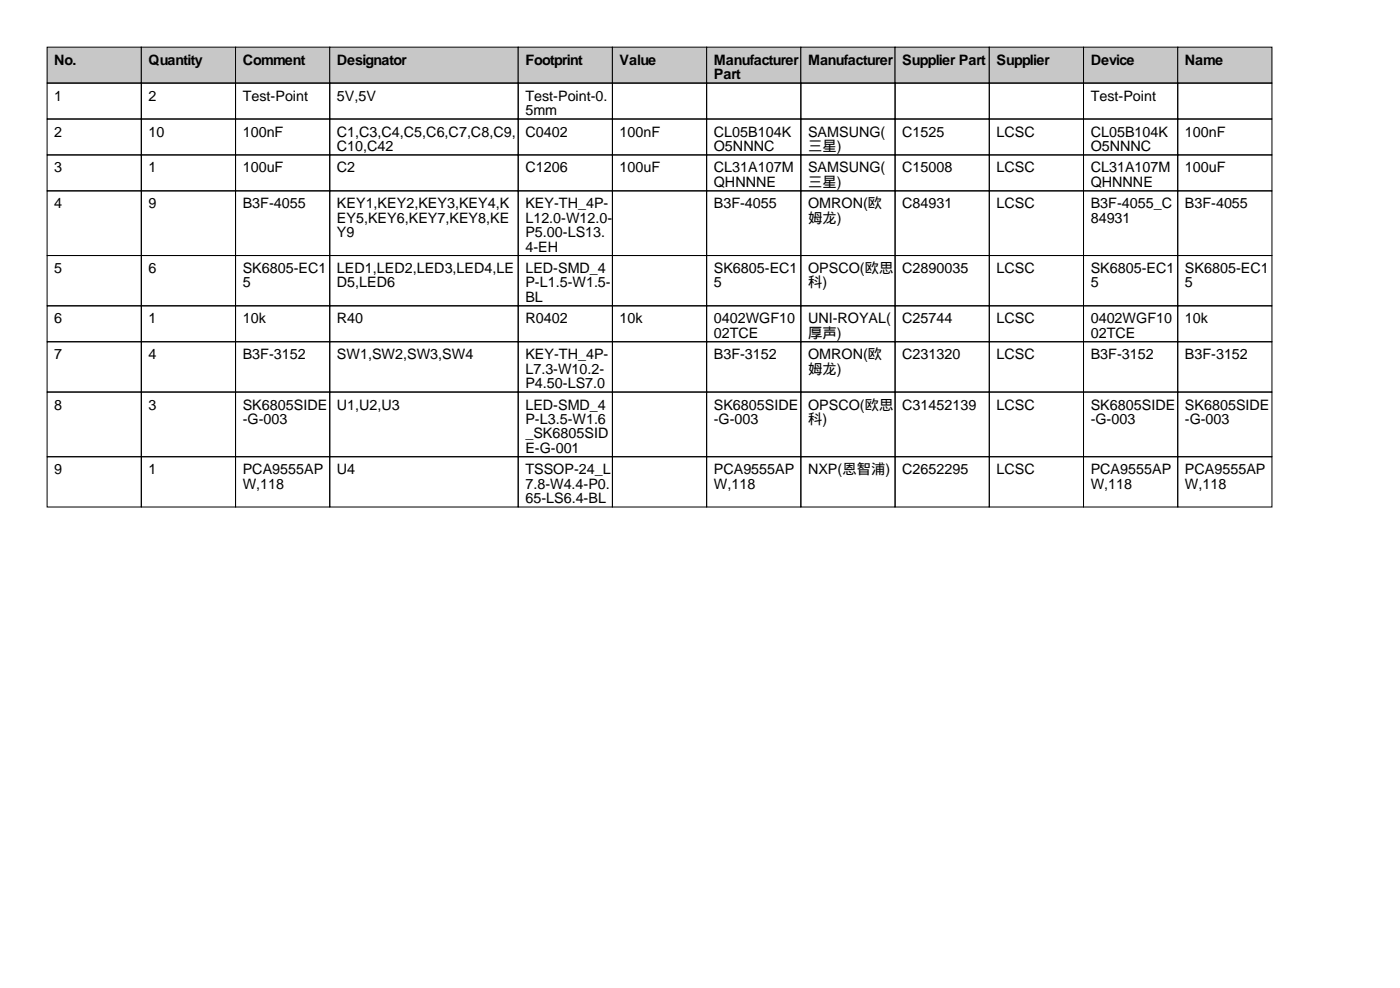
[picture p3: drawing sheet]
<svg xmlns="http://www.w3.org/2000/svg" width="297mm" height="210mm" viewBox="0 0 297 210" stroke-linecap="round" stroke-linejoin="round" font-family="sans-serif">
<defs><g id="words">
<g font-size="3">
<text x="11.5" y="13.7">No.</text>
<text x="31.5" y="13.7">Quantity</text>
<text x="51.5" y="13.7">Comment</text>
<text x="71.5" y="13.7">Designator</text>
<text x="111.5" y="13.7">Footprint</text>
<text x="131.5" y="13.7">Value</text>
<text x="151.5" y="13.7">Manufacturer</text>
<text x="151.5" y="16.8">Part</text>
<text x="171.5" y="13.7">Manufacturer</text>
<text x="191.5" y="13.7">Supplier Part</text>
<text x="211.5" y="13.7">Supplier</text>
<text x="231.5" y="13.7">Device</text>
<text x="251.5" y="13.7">Name</text>
<text x="11.5" y="21.3">1</text>
<text x="31.5" y="21.3">2</text>
<text x="51.5" y="21.3">Test-Point</text>
<text x="71.5" y="21.3">5V,5V</text>
<text x="111.5" y="21.3">Test-Point-0.</text>
<text x="231.5" y="21.3">Test-Point</text>
<text x="11.5" y="29">2</text>
<text x="31.5" y="29">10</text>
<text x="51.5" y="29">100nF</text>
<text x="71.5" y="29">C1,C3,C4,C5,C6,C7,C8,C9,</text>
<text x="111.5" y="24.4">5mm</text>
<text x="111.5" y="29">C0402</text>
<text x="131.5" y="29">100nF</text>
<text x="151.5" y="29">CL05B104K</text>
<text x="171.5" y="29">SAMSUNG(</text>
<text x="191.5" y="29">C1525</text>
<text x="211.5" y="29">LCSC</text>
<text x="231.5" y="29">CL05B104K</text>
<text x="251.5" y="29">100nF</text>
<text x="71.5" y="32">C10,C42</text>
<text x="151.5" y="32">O5NNNC</text>
<text x="171.5" y="32">三星)</text>
<text x="231.5" y="32">O5NNNC</text>
<text x="11.5" y="36.6">3</text>
<text x="31.5" y="36.6">1</text>
<text x="51.5" y="36.6">100uF</text>
<text x="71.5" y="36.6">C2</text>
<text x="111.5" y="36.6">C1206</text>
<text x="131.5" y="36.6">100uF</text>
<text x="151.5" y="36.6">CL31A107M</text>
<text x="151.5" y="39.6">QHNNNE</text>
<text x="171.5" y="36.6">SAMSUNG(</text>
<text x="171.5" y="39.6">三星)</text>
<text x="191.5" y="36.6">C15008</text>
<text x="211.5" y="36.6">LCSC</text>
<text x="231.5" y="36.6">CL31A107M</text>
<text x="231.5" y="39.6">QHNNNE</text>
<text x="251.5" y="36.6">100uF</text>
<text x="11.5" y="44.2">4</text>
<text x="31.5" y="44.2">9</text>
<text x="51.5" y="44.2">B3F-4055</text>
<text x="71.5" y="44.2">KEY1,KEY2,KEY3,KEY4,K</text>
<text x="71.5" y="47.2">EY5,KEY6,KEY7,KEY8,KE</text>
<text x="111.5" y="44.2">KEY-TH_4P-</text>
<text x="111.5" y="47.2">L12.0-W12.0-</text>
<text x="151.5" y="44.2">B3F-4055</text>
<text x="171.5" y="44.2">OMRON(欧</text>
<text x="171.5" y="47.2">姆龙)</text>
<text x="191.5" y="44.2">C84931</text>
<text x="211.5" y="44.2">LCSC</text>
<text x="231.5" y="44.2">B3F-4055_C</text>
<text x="231.5" y="47.2">84931</text>
<text x="251.5" y="44.2">B3F-4055</text>
<text x="71.5" y="50.3">Y9</text>
<text x="111.5" y="50.3">P5.00-LS13.</text>
<text x="111.5" y="53.3">4-EH</text>
<text x="11.5" y="57.9">5</text>
<text x="31.5" y="57.9">6</text>
<text x="51.5" y="57.9">SK6805-EC1</text>
<text x="71.5" y="57.9">LED1,LED2,LED3,LED4,LE</text>
<text x="111.5" y="57.9">LED-SMD_4</text>
<text x="151.5" y="57.9">SK6805-EC1</text>
<text x="171.5" y="57.9">OPSCO(欧思</text>
<text x="191.5" y="57.9">C2890035</text>
<text x="211.5" y="57.9">LCSC</text>
<text x="231.5" y="57.9">SK6805-EC1</text>
<text x="251.5" y="57.9">SK6805-EC1</text>
<text x="51.5" y="61">5</text>
<text x="71.5" y="61">D5,LED6</text>
<text x="111.5" y="61">P-L1.5-W1.5-</text>
<text x="111.5" y="64">BL</text>
<text x="151.5" y="61">5</text>
<text x="171.5" y="61">科)</text>
<text x="231.5" y="61">5</text>
<text x="251.5" y="61">5</text>
<text x="11.5" y="68.6">6</text>
<text x="31.5" y="68.6">1</text>
<text x="51.5" y="68.6">10k</text>
<text x="71.5" y="68.6">R40</text>
<text x="111.5" y="68.6">R0402</text>
<text x="131.5" y="68.6">10k</text>
<text x="151.5" y="68.6">0402WGF10</text>
<text x="151.5" y="71.6">02TCE</text>
<text x="171.5" y="68.6">UNI-ROYAL(</text>
<text x="171.5" y="71.6">厚声)</text>
<text x="191.5" y="68.6">C25744</text>
<text x="211.5" y="68.6">LCSC</text>
<text x="231.5" y="68.6">0402WGF10</text>
<text x="231.5" y="71.6">02TCE</text>
<text x="251.5" y="68.6">10k</text>
<text x="11.5" y="76.2">7</text>
<text x="31.5" y="76.2">4</text>
<text x="51.5" y="76.2">B3F-3152</text>
<text x="71.5" y="76.2">SW1,SW2,SW3,SW4</text>
<text x="111.5" y="76.2">KEY-TH_4P-</text>
<text x="151.5" y="76.2">B3F-3152</text>
<text x="171.5" y="76.2">OMRON(欧</text>
<text x="191.5" y="76.2">C231320</text>
<text x="211.5" y="76.2">LCSC</text>
<text x="231.5" y="76.2">B3F-3152</text>
<text x="251.5" y="76.2">B3F-3152</text>
<text x="111.5" y="79.3">L7.3-W10.2-</text>
<text x="111.5" y="82.3">P4.50-LS7.0</text>
<text x="171.5" y="79.3">姆龙)</text>
<text x="11.5" y="86.9">8</text>
<text x="31.5" y="86.9">3</text>
<text x="51.5" y="86.9">SK6805SIDE</text>
<text x="51.5" y="89.9">-G-003</text>
<text x="71.5" y="86.9">U1,U2,U3</text>
<text x="111.5" y="86.9">LED-SMD_4</text>
<text x="111.5" y="89.9">P-L3.5-W1.6</text>
<text x="151.5" y="86.9">SK6805SIDE</text>
<text x="151.5" y="89.9">-G-003</text>
<text x="171.5" y="86.9">OPSCO(欧思</text>
<text x="171.5" y="89.9">科)</text>
<text x="191.5" y="86.9">C31452139</text>
<text x="211.5" y="86.9">LCSC</text>
<text x="231.5" y="86.9">SK6805SIDE</text>
<text x="231.5" y="89.9">-G-003</text>
<text x="251.5" y="86.9">SK6805SIDE</text>
<text x="251.5" y="89.9">-G-003</text>
<text x="111.5" y="93">_SK6805SID</text>
<text x="11.5" y="100.6">9</text>
<text x="31.5" y="100.6">1</text>
<text x="51.5" y="100.6">PCA9555AP</text>
<text x="71.5" y="100.6">U4</text>
<text x="111.5" y="96">E-G-001</text>
<text x="111.5" y="100.6">TSSOP-24_L</text>
<text x="151.5" y="100.6">PCA9555AP</text>
<text x="171.5" y="100.6">NXP(恩智浦)</text>
<text x="191.5" y="100.6">C2652295</text>
<text x="211.5" y="100.6">LCSC</text>
<text x="231.5" y="100.6">PCA9555AP</text>
<text x="251.5" y="100.6">PCA9555AP</text>
<text x="51.5" y="103.6">W,118</text>
<text x="111.5" y="103.6">7.8-W4.4-P0.</text>
<text x="111.5" y="106.7">65-LS6.4-BL</text>
<text x="151.5" y="103.6">W,118</text>
<text x="231.5" y="103.6">W,118</text>
<text x="251.5" y="103.6">W,118</text>
</g>
</g></defs>
<g fill="#c7c7c7" stroke="#000" stroke-width=".21">
<path d="M10 10h20v7.6h-20z"/>
<path d="M30 10h20v7.6h-20z"/>
<path d="M50 10h20v7.6h-20z"/>
<path d="M70 10h40v7.6h-40z"/>
<path d="M110 10h20v7.6h-20z"/>
<path d="M130 10h20v7.6h-20z"/>
<path d="M150 10h20v7.6h-20z"/>
<path d="M170 10h20v7.6h-20z"/>
<path d="M190 10h20v7.6h-20z"/>
<path d="M210 10h20v7.6h-20z"/>
<path d="M230 10h20v7.6h-20z"/>
<path d="M250 10h20v7.6h-20z"/>
</g>
<g fill="none" stroke="#000" stroke-width=".21">
<path d="M10 17.6h20v7.6h-20zM30 17.6h20v7.6h-20zM50 17.6h20v7.6h-20zM70 17.6h40v7.6h-40zM110 17.6h20v7.6h-20zM130 17.6h20v7.6h-20zM150 17.6h20v7.6h-20zM170 17.6h20v7.6h-20zM190 17.6h20v7.6h-20zM210 17.6h20v7.6h-20zM230 17.6h20v7.6h-20zM250 17.6h20v7.6h-20z"/>
<path d="M10 25.2h20v7.7h-20zM10 32.9h20v7.6h-20zM30 25.2h20v7.7h-20zM30 32.9h20v7.6h-20zM50 25.2h20v7.7h-20zM50 32.9h20v7.6h-20zM70 25.2h40v7.7h-40zM70 32.9h40v7.6h-40zM110 25.2h20v7.7h-20zM110 32.9h20v7.6h-20zM130 25.2h20v7.7h-20zM130 32.9h20v7.6h-20z"/>
<path d="M150 25.2h20v7.7h-20zM150 32.9h20v7.6h-20zM170 25.2h20v7.7h-20zM170 32.9h20v7.6h-20zM190 25.2h20v7.7h-20zM190 32.9h20v7.6h-20zM210 25.2h20v7.7h-20zM210 32.9h20v7.6h-20zM230 25.2h20v7.7h-20zM230 32.9h20v7.6h-20zM250 25.2h20v7.7h-20zM250 32.9h20v7.6h-20z"/>
<path d="M10 40.5h20v13.7h-20zM10 54.2h20v10.7h-20zM30 40.5h20v13.7h-20zM30 54.2h20v10.7h-20zM50 40.5h20v13.7h-20zM50 54.2h20v10.7h-20zM70 40.5h40v13.7h-40zM70 54.2h40v10.7h-40zM110 40.5h20v13.7h-20zM110 54.2h20v10.7h-20zM130 40.5h20v13.7h-20zM130 54.2h20v10.7h-20z"/>
<path d="M150 40.5h20v13.7h-20zM150 54.2h20v10.7h-20zM170 40.5h20v13.7h-20zM170 54.2h20v10.7h-20zM190 40.5h20v13.7h-20zM190 54.2h20v10.7h-20zM210 40.5h20v13.7h-20zM210 54.2h20v10.7h-20zM230 40.5h20v13.7h-20zM230 54.2h20v10.7h-20zM250 40.5h20v13.7h-20zM250 54.2h20v10.7h-20z"/>
<path d="M10 64.9h20v7.6h-20zM10 72.5h20v10.7h-20zM30 64.9h20v7.6h-20zM30 72.5h20v10.7h-20zM50 64.9h20v7.6h-20zM50 72.5h20v10.7h-20zM70 64.9h40v7.6h-40zM70 72.5h40v10.7h-40zM110 64.9h20v7.6h-20zM110 72.5h20v10.7h-20zM130 64.9h20v7.6h-20zM130 72.5h20v10.7h-20z"/>
<path d="M150 64.9h20v7.6h-20zM150 72.5h20v10.7h-20zM170 64.9h20v7.6h-20zM170 72.5h20v10.7h-20zM190 64.9h20v7.6h-20zM190 72.5h20v10.7h-20zM210 64.9h20v7.6h-20zM210 72.5h20v10.7h-20zM230 64.9h20v7.6h-20zM230 72.5h20v10.7h-20zM250 64.9h20v7.6h-20zM250 72.5h20v10.7h-20z"/>
<path d="M10 83.2h20v13.7h-20zM10 96.9h20v10.6h-20zM30 83.2h20v13.7h-20zM30 96.9h20v10.6h-20zM50 83.2h20v13.7h-20zM50 96.9h20v10.6h-20zM70 83.2h40v13.7h-40zM70 96.9h40v10.6h-40zM110 83.2h20v13.7h-20zM110 96.9h20v10.6h-20zM130 83.2h20v13.7h-20zM130 96.9h20v10.6h-20z"/>
<path d="M150 83.2h20v13.7h-20zM150 96.9h20v10.6h-20zM170 83.2h20v13.7h-20zM170 96.9h20v10.6h-20zM190 83.2h20v13.7h-20zM190 96.9h20v10.6h-20zM210 83.2h20v13.7h-20zM210 96.9h20v10.6h-20zM230 83.2h20v13.7h-20zM230 96.9h20v10.6h-20zM250 83.2h20v13.7h-20zM250 96.9h20v10.6h-20z"/>
</g>
<use href="#words"/>
</svg>
